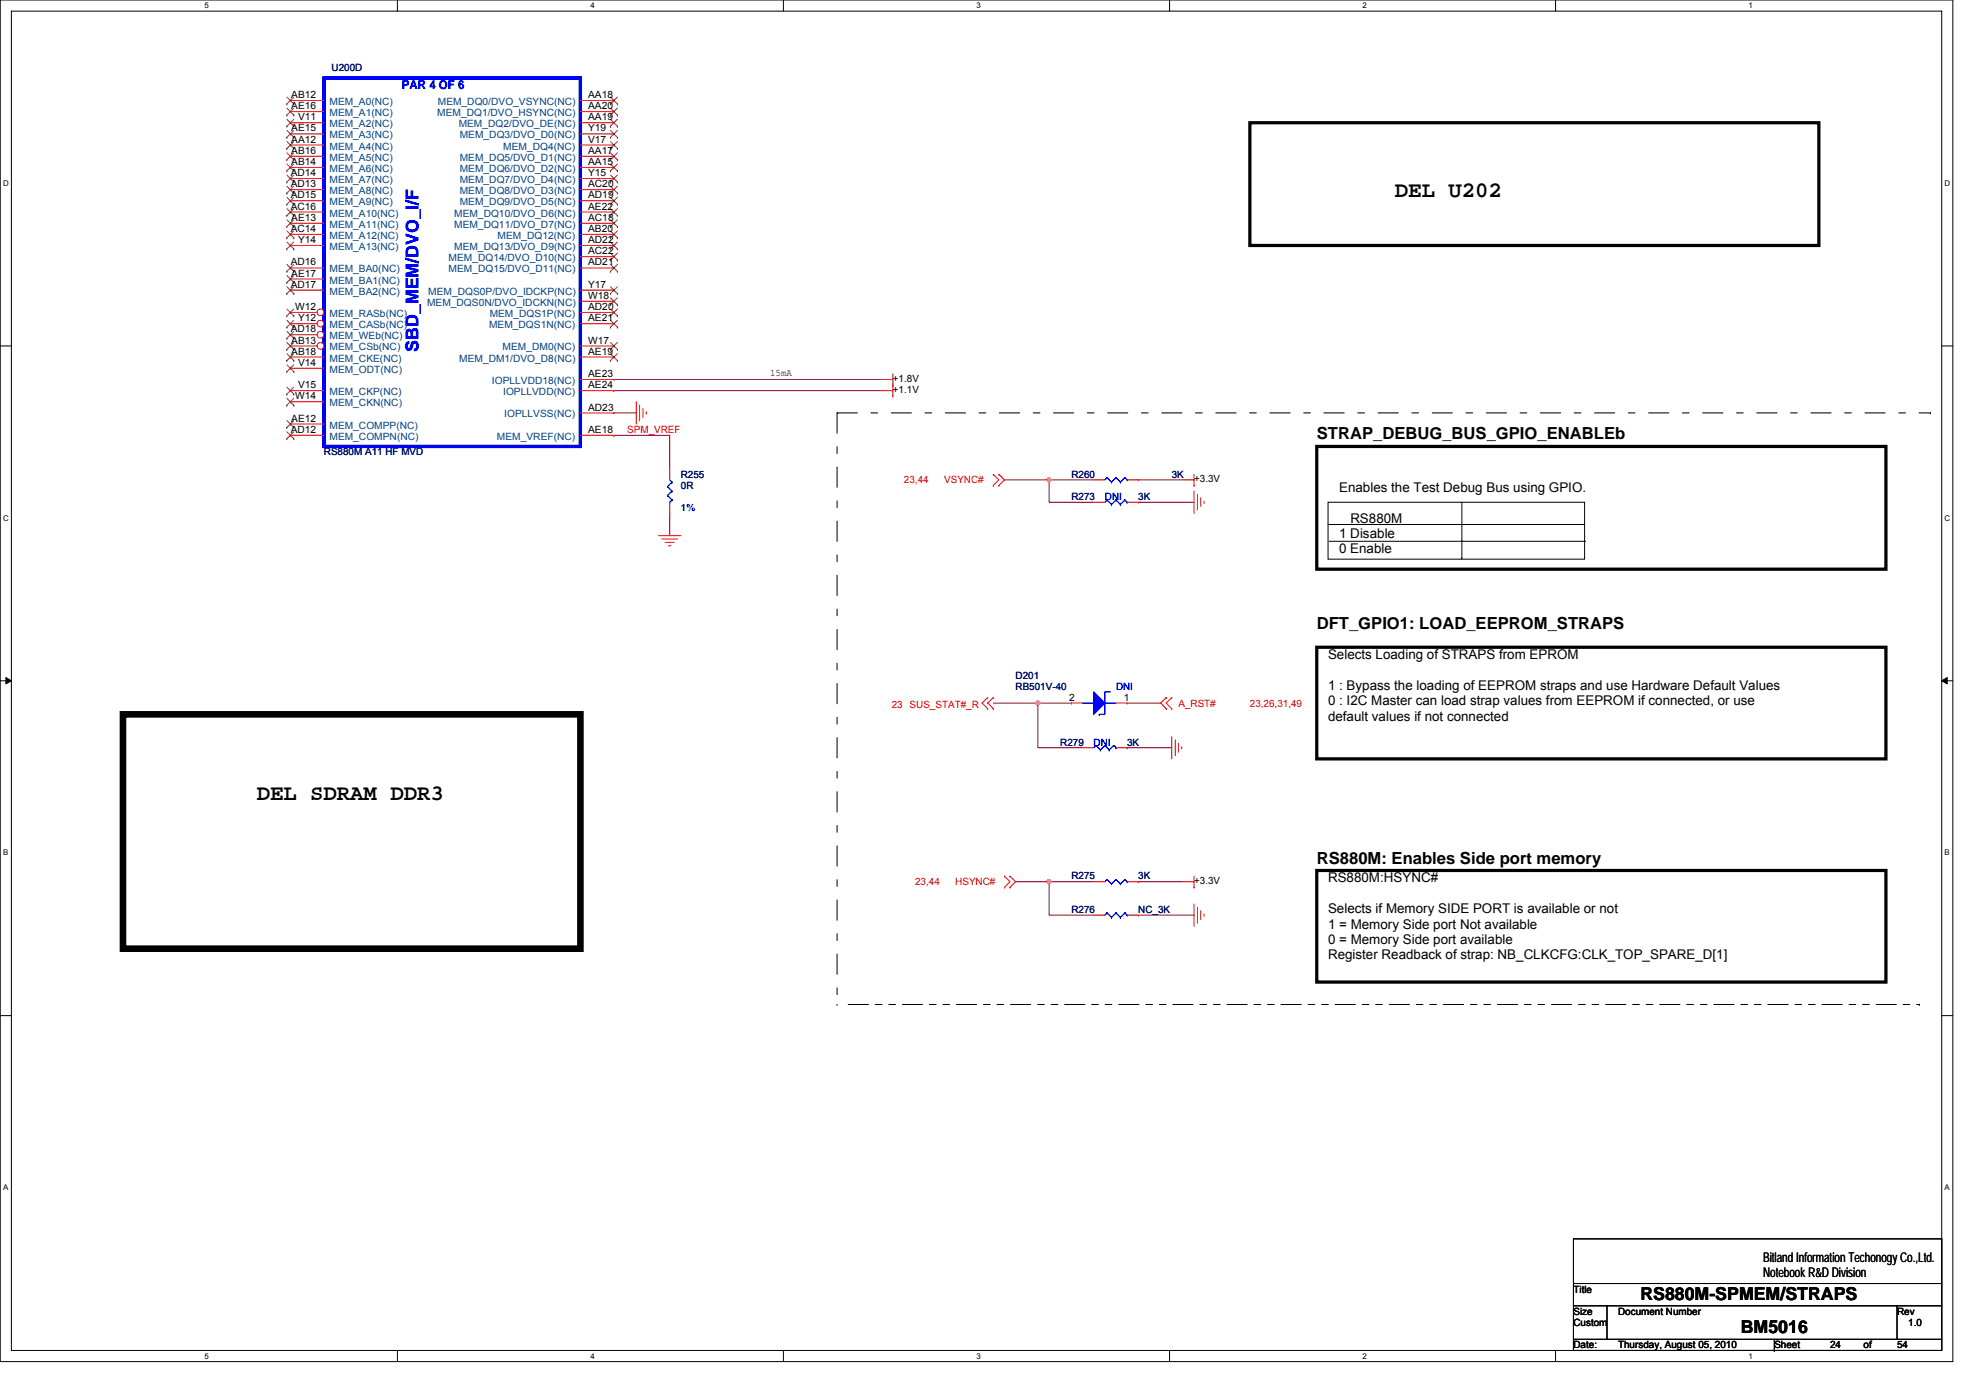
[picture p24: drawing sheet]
<svg xmlns="http://www.w3.org/2000/svg" width="297mm" height="210mm" viewBox="0 0 297 210" stroke-linecap="round" stroke-linejoin="round" font-family="sans-serif">
<defs><g id="words">
<g font-size="3.3">
<text x="209.6" y="29.6">DEL U202</text>
<text x="38.6" y="120.1">DEL SDRAM DDR3</text>
</g>
<text font-size="2.7" fill="#00f" x="62.9" y="52.8" transform="rotate(-90 62.9 52.8)">SBD_MEM/DVO_I/F</text>
<g font-size="2.7">
<text x="246.5" y="195.2">RS880M-SPMEM/STRAPS</text>
<text x="261.6" y="200.3">BM5016</text>
</g>
<g font-size="2.5">
<text x="197.8" y="66">STRAP_DEBUG_BUS_GPIO_ENABLEb</text>
<text x="197.8" y="94.5">DFT_GPIO1: LOAD_EEPROM_STRAPS</text>
<text x="197.8" y="129.7">RS880M: Enables Side port memory</text>
</g>
<g font-size="2">
<text x="201.2" y="73.9">Enables the Test Debug Bus using GPIO.</text>
<text x="201.2" y="80.8">1 Disable</text>
<text x="201.2" y="83.1">0 Enable</text>
<text x="202.9" y="78.5">RS880M</text>
<text x="199.5" y="99">Selects Loading of STRAPS from EPROM</text>
<text x="199.5" y="103.6">1 : Bypass the loading of EEPROM straps and use Hardware Default Values</text>
<text x="199.5" y="105.9">0 : I2C Master can load strap values from EEPROM if connected, or use</text>
<text x="199.5" y="108.2">default values if not connected</text>
<text x="199.5" y="132.5">RS880M:HSYNC#</text>
<text x="199.5" y="137.2">Selects if Memory SIDE PORT is available or not</text>
<text x="199.5" y="139.5">1 = Memory Side port Not available</text>
<text x="199.5" y="141.8">0 = Memory Side port available</text>
<text x="199.5" y="144.1">Register Readback of strap: NB_CLKCFG:CLK_TOP_SPARE_D[1]</text>
<text x="264.9" y="189.6">Bitland Information Techonogy Co.,Ltd.</text>
<text x="264.9" y="191.9">Notebook R&amp;D Division</text>
</g>
<text font-size="1.8" fill="#00f" x="60.4" y="13.4">PAR 4 OF 6</text>
<g font-size="1.5" fill="#000080">
<text x="49.8" y="10.7">U200D</text>
<text x="48.7" y="68.4">RS880M A11 HF MVD</text>
<text x="102.3" y="71.8">R255</text>
<text x="161" y="71.8">R260</text>
<text x="176.1" y="71.8">3K</text>
<text x="102.3" y="73.4">0R</text>
<text x="161" y="75.1">R273</text>
<text x="171" y="75.1">3K</text>
<text x="152.6" y="101.9">D201</text>
<text x="152.6" y="103.6">RB501V-40</text>
<text x="159.3" y="112">R279</text>
<text x="169.4" y="112">3K</text>
<text x="161" y="137.1">R276</text>
<text x="161" y="132.1">R275</text>
<text x="171" y="137.1">NC_3K</text>
<text x="171" y="132.1">3K</text>
</g>
<g font-size="1.5">
<text x="43.8" y="14.7">AB12</text>
<text x="43.8" y="16.4">AE16</text>
<text x="88.4" y="16.4">AA20</text>
<text x="88.4" y="14.7">AA18</text>
<text x="43.8" y="19.7">AE15</text>
<text x="43.8" y="21.4">AA12</text>
<text x="43.8" y="23.1">AB16</text>
<text x="44.8" y="18.1">V11</text>
<text x="88.4" y="19.7">Y19</text>
<text x="88.4" y="23.1">AA17</text>
<text x="88.4" y="18.1">AA19</text>
<text x="88.4" y="21.4">V17</text>
<text x="43.7" y="26.5">AD14</text>
<text x="43.7" y="28.1">AD13</text>
<text x="43.7" y="29.8">AD15</text>
<text x="43.8" y="24.8">AB14</text>
<text x="88.4" y="24.8">AA15</text>
<text x="88.4" y="26.5">Y15</text>
<text x="88.4" y="28.1">AC20</text>
<text x="88.4" y="29.8">AD19</text>
<text x="43.7" y="31.5">AC16</text>
<text x="43.7" y="34.8">AC14</text>
<text x="43.8" y="33.2">AE13</text>
<text x="88.4" y="34.8">AB20</text>
<text x="88.4" y="31.5">AE22</text>
<text x="88.4" y="33.2">AC18</text>
<text x="43.7" y="39.9">AD16</text>
<text x="43.8" y="41.6">AE17</text>
<text x="44.8" y="36.5">Y14</text>
<text x="88.4" y="36.5">AD22</text>
<text x="88.4" y="38.2">AC22</text>
<text x="88.4" y="39.9">AD21</text>
<text x="43.7" y="43.2">AD17</text>
<text x="44.4" y="46.6">W12</text>
<text x="88.4" y="46.6">AD20</text>
<text x="88.4" y="43.2">Y17</text>
<text x="88.4" y="44.9">W18</text>
<text x="43.7" y="49.9">AD18</text>
<text x="43.8" y="51.6">AB13</text>
<text x="43.8" y="53.3">AB18</text>
<text x="44.8" y="48.3">Y12</text>
<text x="88.4" y="51.6">W17</text>
<text x="88.4" y="48.3">AE21</text>
<text x="88.4" y="53.3">AE19</text>
<text x="44.4" y="60">W14</text>
<text x="44.8" y="54.9">V14</text>
<text x="44.8" y="58.3">V15</text>
<text x="88.4" y="56.6">AE23</text>
<text x="88.4" y="58.3">AE24</text>
<text x="115.7" y="56.5">15mA</text>
<text x="134.2" y="59">+1.1V</text>
<text x="134.2" y="57.3">+1.8V</text>
<text x="43.7" y="65">AD12</text>
<text x="43.8" y="63.3">AE12</text>
<text x="88.4" y="65">AE18</text>
<text x="88.4" y="61.7">AD23</text>
<text x="179.4" y="72.4">+3.3V</text>
<text x="160.6" y="105.2">2</text>
<text x="168.8" y="105.2">1</text>
<text x="179.4" y="132.8">+3.3V</text>
<text x="236.4" y="194.1">Title</text>
<text x="236.4" y="197.5">Size</text>
<text x="243.1" y="197.5">Document Number</text>
<text x="285" y="197.5">Rev</text>
<text x="236.4" y="202.5">Date:</text>
<text x="236.4" y="199.2">Custom</text>
<text x="243.1" y="202.5">Thursday, August 05, 2010</text>
<text x="266.6" y="202.5">Sheet</text>
<text x="275" y="202.5">24</text>
<text x="280" y="202.5">of</text>
<text x="285" y="202.5">54</text>
<text x="286.7" y="199.2">1.0</text>
</g>
<g font-size="1.5" fill="#004080">
<text x="49.5" y="15.8">MEM_A0(NC)</text>
<text x="49.5" y="17.4">MEM_A1(NC)</text>
<text x="65.7" y="17.4">MEM_DQ1/DVO_HSYNC(NC)</text>
<text x="65.8" y="15.8">MEM_DQ0/DVO_VSYNC(NC)</text>
<text x="49.5" y="19.1">MEM_A2(NC)</text>
<text x="49.5" y="20.8">MEM_A3(NC)</text>
<text x="49.5" y="22.5">MEM_A4(NC)</text>
<text x="68.9" y="19.1">MEM_DQ2/DVO_DE(NC)</text>
<text x="69.1" y="20.8">MEM_DQ3/DVO_D0(NC)</text>
<text x="75.6" y="22.5">MEM_DQ4(NC)</text>
<text x="49.5" y="24.2">MEM_A5(NC)</text>
<text x="49.5" y="25.8">MEM_A6(NC)</text>
<text x="49.5" y="27.5">MEM_A7(NC)</text>
<text x="49.5" y="29.2">MEM_A8(NC)</text>
<text x="69.1" y="24.2">MEM_DQ5/DVO_D1(NC)</text>
<text x="69.1" y="25.8">MEM_DQ6/DVO_D2(NC)</text>
<text x="69.1" y="27.5">MEM_DQ7/DVO_D4(NC)</text>
<text x="69.1" y="29.2">MEM_DQ8/DVO_D3(NC)</text>
<text x="49.5" y="30.8">MEM_A9(NC)</text>
<text x="49.5" y="32.5">MEM_A10(NC)</text>
<text x="49.5" y="34.2">MEM_A11(NC)</text>
<text x="49.5" y="35.9">MEM_A12(NC)</text>
<text x="68.2" y="32.5">MEM_DQ10/DVO_D6(NC)</text>
<text x="68.2" y="34.2">MEM_DQ11/DVO_D7(NC)</text>
<text x="69.1" y="30.8">MEM_DQ9/DVO_D5(NC)</text>
<text x="74.8" y="35.9">MEM_DQ12(NC)</text>
<text x="49.5" y="37.5">MEM_A13(NC)</text>
<text x="49.5" y="40.9">MEM_BA0(NC)</text>
<text x="67.4" y="39.2">MEM_DQ14/DVO_D10(NC)</text>
<text x="67.4" y="40.9">MEM_DQ15/DVO_D11(NC)</text>
<text x="68.2" y="37.5">MEM_DQ13/DVO_D9(NC)</text>
<text x="49.5" y="42.6">MEM_BA1(NC)</text>
<text x="49.5" y="44.3">MEM_BA2(NC)</text>
<text x="49.5" y="47.6">MEM_RASb(NC)</text>
<text x="64.2" y="45.9">MEM_DQS0N/DVO_IDCKN(NC)</text>
<text x="64.3" y="44.3">MEM_DQS0P/DVO_IDCKP(NC)</text>
<text x="73.6" y="47.6">MEM_DQS1P(NC)</text>
<text x="49.5" y="49.3">MEM_CASb(NC)</text>
<text x="49.5" y="51">MEM_WEb(NC)</text>
<text x="49.5" y="52.6">MEM_CSb(NC)</text>
<text x="73.5" y="49.3">MEM_DQS1N(NC)</text>
<text x="75.5" y="52.6">MEM_DM0(NC)</text>
<text x="49.5" y="54.3">MEM_CKE(NC)</text>
<text x="49.5" y="56">MEM_ODT(NC)</text>
<text x="49.5" y="59.4">MEM_CKP(NC)</text>
<text x="69" y="54.3">MEM_DM1/DVO_D8(NC)</text>
<text x="73.9" y="57.7">IOPLLVDD18(NC)</text>
<text x="75.6" y="59.4">IOPLLVDD(NC)</text>
<text x="49.5" y="61">MEM_CKN(NC)</text>
<text x="49.5" y="64.4">MEM_COMPP(NC)</text>
<text x="75.8" y="62.7">IOPLLVSS(NC)</text>
<text x="49.5" y="66.1">MEM_COMPN(NC)</text>
<text x="74.7" y="66.1">MEM_VREF(NC)</text>
</g>
<g font-size="1.5" fill="#f00">
<text x="94.3" y="65">SPM_VREF</text>
<text x="135.8" y="72.6">23,44</text>
<text x="141.9" y="72.6">VSYNC#</text>
<text x="134" y="106.3">23 SUS_STAT#_R</text>
<text x="177.1" y="106.1">A_RST#</text>
<text x="187.8" y="106.1">23,26,31,49</text>
<text x="137.5" y="132.9">23,44</text>
<text x="143.5" y="132.9">HSYNC#</text>
</g>
<g font-size="1.5" fill="#00f">
<text x="102.3" y="76.8">1%</text>
<text x="166" y="75.1">DNI</text>
<text x="167.7" y="103.6">DNI</text>
<text x="164.3" y="112">DNI</text>
</g>
<g font-size="1.2">
<text x="30.7" y="1.3">5</text>
<text x="88.7" y="1.3">4</text>
<text x="146.7" y="1.3">3</text>
<text x="204.7" y="1.3">2</text>
<text x="262.7" y="1.3">1</text>
<text x=".5" y="27.9">D</text>
<text x="292.2" y="27.9">D</text>
<text x=".5" y="78.2">C</text>
<text x="292.2" y="78.2">C</text>
<text x=".5" y="128.5">B</text>
<text x="292.2" y="128.5">B</text>
<text x=".5" y="178.8">A</text>
<text x="292.2" y="178.8">A</text>
<text x="30.7" y="204.1">5</text>
<text x="88.7" y="204.1">4</text>
<text x="146.7" y="204.1">3</text>
<text x="204.7" y="204.1">2</text>
<text x="262.7" y="204.1">1</text>
</g>
</g></defs>
<path d="M0 0h293.4v204.5h-293.4zM1.7 1.7h290v201.1h-290z" fill="none" stroke="#000" stroke-width=".15"/>
<g fill="#fff">
<path d="M30.7 .2h.7v1.3h-.7z"/>
<path d="M30.7 203h.7v1.4h-.7z"/>
</g>
<path d="M59.7 0v1.7M59.7 202.8v1.7" fill="none" stroke="#000" stroke-width=".15"/>
<g fill="#fff">
<path d="M88.7 .2h.7v1.3h-.7z"/>
<path d="M88.7 203h.7v1.4h-.7z"/>
</g>
<path d="M117.7 0v1.7M117.7 202.8v1.7" fill="none" stroke="#000" stroke-width=".15"/>
<g fill="#fff">
<path d="M146.7 .2h.7v1.3h-.7z"/>
<path d="M146.7 203h.7v1.4h-.7z"/>
</g>
<path d="M175.7 0v1.7M175.7 202.8v1.7" fill="none" stroke="#000" stroke-width=".15"/>
<g fill="#fff">
<path d="M204.7 .2h.7v1.3h-.7z"/>
<path d="M204.7 203h.7v1.4h-.7z"/>
</g>
<path d="M233.7 0v1.7M233.7 202.8v1.7" fill="none" stroke="#000" stroke-width=".15"/>
<g fill="#fff">
<path d="M262.7 .2h.7v1.3h-.7z"/>
<path d="M262.7 203h.7v1.4h-.7z"/>
<path d="M.5 26.8h.8v1.4h-.8z"/>
<path d="M292.2 26.8h.8v1.4h-.8z"/>
<path d="M.5 77.1h.8v1.3h-.8z"/>
<path d="M292.2 77.1h.8v1.3h-.8z"/>
</g>
<path d="M0 52h1.7M291.7 52h1.7" fill="none" stroke="#000" stroke-width=".15"/>
<g fill="#fff">
<path d="M.5 127.4h.7v1.3h-.7z"/>
<path d="M292.2 127.4h.7v1.3h-.7z"/>
</g>
<path d="M0 102.3h1.7M291.7 102.3h1.7" fill="none" stroke="#000" stroke-width=".15"/>
<path d="M.9 101.8l.8 .5-.8 .4zM291.7 102.3l.9-.5v.9z" fill="#000" stroke="#000" stroke-width=".15"/>
<g fill="#fff">
<path d="M.5 177.7h.7v1.3h-.7z"/>
<path d="M292.2 177.7h.7v1.3h-.7z"/>
</g>
<g fill="none" stroke="#000" stroke-width=".15">
<path d="M199.5 75.4h38.6v8.6h-38.6zM199.5 78.8h38.6M219.6 75.4v8.4M199.7 81.3h38.5M219.6 83.8h.1M0 152.5h1.7M291.7 152.5h1.7M236.4 192.8h55.3M236.4 196.1h55.3M236.4 186.1h55.3v16.7h-55.3zM241.4 196.1v5.1M285 196.1v5.1"/>
<path d="M236.4 201.2h55.3M266.6 202.8h.1M266.6 201.2v1.6"/>
</g>
<path d="M125.8 62v88.9M125.8 62h164.2M290 62h.1M125.8 150.9h.1" fill="none" stroke="#000" stroke-width=".15" stroke-dasharray="3 2 1 2"/>
<path d="M187.8 18.4h85.5v18.5h-85.5zM197.8 67.1h85.6v18.4h-85.6zM197.8 97.2h85.6v16.8h-85.6zM197.8 130.7h85.6v16.8h-85.6z" fill="none" stroke="#000" stroke-width=".49"/>
<path d="M127.4 150.9h161M288.4 150.9h.1" fill="none" stroke="#000" stroke-width=".15" stroke-dasharray="3 1 1 1 1 1"/>
<path d="M18.5 107.3h68.7v35.2h-68.7z" fill="none" stroke="#000" stroke-width=".99"/>
<g fill="none" stroke="#800040" stroke-width=".15">
<path d="M92.2 58.7h40.3M92.2 57h40.3M92.2 62h3.4M92.2 65.4h.1M92.2 65.4h8.4v5M100.6 77.1v3.4M150.9 72.1h6.7v3.3h6.7M157.6 72.1h.1M157.6 72.1h6.7M171 75.4h8.4M171 72.1h6.7M149.2 105.6h6.7v6.7h6.7"/>
<path d="M155.9 105.6h.1M155.9 105.6h5.1M169.4 105.6h5M169.4 112.3h.1M169.4 112.3h6.7M152.6 132.4h5v5.1h6.7M157.6 132.4h.1M157.6 132.4h6.7M171 137.5h8.4M171 132.4h6.7"/>
</g>
<g fill="#f0f" stroke="#f0f" stroke-width=".15">
<circle cx="157.6" cy="132.4" r=".32"/>
<circle cx="157.6" cy="72.1" r=".32"/>
<circle cx="155.9" cy="105.6" r=".32"/>
</g>
<g fill="none" stroke="#f00" stroke-width=".15">
<path d="M43.6 15.1h.1M43.6 16.8h.1M43.6 18.4h.1M43.6 15.1h5.1M43.6 16.8h5.1M43.6 18.4h5.1M43.6 20.1h.1M43.6 21.8h.1M43.6 23.5h.1M43.6 25.1h.1M43.6 26.8h.1M43.6 28.5h.1"/>
<path d="M43.6 30.2h.1M43.6 31.9h.1M43.6 33.5h.1M43.6 35.2h.1M43.6 36.9h.1M43.6 20.1h5.1M43.6 21.8h5.1M43.6 23.5h5.1M43.6 25.1h5.1M43.6 26.8h5.1M43.6 28.5h5.1M43.6 30.2h5.1"/>
<path d="M43.6 31.9h5.1M43.6 33.5h5.1M43.6 35.2h5.1M43.6 36.9h5.1M43.6 40.2h.1M43.6 41.9h.1M43.6 43.6h.1M43.6 40.2h5.1M43.6 41.9h5.1M43.6 43.6h5.1M132.5 58.7h1.7M132.5 57h1.7"/>
<path d="M134.2 59.5h.1M134.2 57.8h.1M134.2 56.2v3.3M95.6 60.3v3.4M96.1 60.9v2.3M96.6 61.4v1.3M97.1 61.8v.4M100.6 70.4v1.7M100.6 77.1h.1M100.6 75.4v1.7M149.2 71.2h.1M149.2 72.9h.1"/>
<path d="M149.2 71.2l.9 .9-.9 .8M150.1 72.9h.1M150.1 71.2h.1M150.1 71.2l.8 .9-.8 .8M164.3 72.1h1.7M169.4 72.1h1.6M171 72.1h.1M177.7 72.1h1.7M179.4 72.9h.1M179.4 73.8v3.3M179.4 71.2v1.7M179.9 74.3v2.3"/>
<path d="M180.4 74.8v1.3M180.9 75.3v.3M99 80.5h3.3M99.4 81h2.4M99.9 81.5h1.4M100.5 82h.3M148.4 104.8h.1M148.4 106.4h.1M148.4 104.8l-.9 .8 .9 .8M149.2 104.8h.1M149.2 106.4h.1M149.2 104.8l-.8 .8 .8 .8"/>
<path d="M161 105.6h.1M161 105.6h1.6M162.6 112.3h1.7M167.7 105.6h1.7M167.7 112.3h1.7M169.4 105.6h.1M169.4 112.3h.1M175.2 106.4h.1M175.2 104.8h.1M175.2 104.8l-.8 .8 .8 .8M176.1 110.6v3.4M176.1 104.8h.1"/>
<path d="M176.1 106.4h.1M176.1 104.8l-.9 .8 .9 .8M176.6 111.1v2.4M177.1 111.7v1.3M177.6 112.1v.4M150.9 131.6h.1M150.9 133.3h.1M150.9 131.6l.8 .8-.8 .9M151.7 133.3h.1M151.7 131.6h.1M151.7 131.6l.9 .8-.9 .9M164.3 137.5h1.7"/>
<path d="M169.4 137.5h1.6M171 137.5h.1M177.7 132.4h1.7M179.4 133.3h.1M179.4 135.8v3.3M179.4 131.6v1.7M179.9 136.3v2.3M180.4 136.8v1.3M180.9 137.3v.3"/>
</g>
<g fill="none" stroke="#00f" stroke-width=".15">
<path d="M100.3 73.1h.1M100.3 74.4h.1M100.3 73.1l.7 .7M100.3 74.4l.7 .7M100.6 75.4h.1M100.6 72.1l.4 .3M101 72.4h.1M101 73.8h.1M101 75.1h.1M101 72.4l-.7 .7M101 73.8l-.7 .6M101 75.1l-.4 .3"/>
<path d="M166.3 71.8h.1M166.3 71.8l-.3 .3M166.3 71.8l.7 .6M167 72.4h.1M167.7 71.8h.1M167.7 71.8l-.7 .6M167.7 71.8l.6 .6M168.3 72.4h.1M169 71.8h.1M169 71.8l-.7 .6M169 71.8l.4 .3M169.4 72.1h.1"/>
<path d="M162.6 105.6h1.7M164.7 112h.1M164.7 112l-.4 .3M164.7 112l.6 .6M165.2 107.3h.1M165.3 112.6h.1M166 105.6h1.7M166 112h.1M166 112l-.7 .6M166 112l.7 .6M166.7 112.6h.1M166.8 103.9h-.8v3.4h-.8"/>
<path d="M167.3 112h.1M167.3 112l-.6 .6M167.3 112l.4 .3M167.7 112.3h.1M166.3 137.1h.1M166.3 137.1l-.3 .4M166.3 137.1l.7 .7M167 137.8h.1M167.7 137.1h.1M167.7 137.1l-.7 .7M167.7 137.1l.6 .7M168.3 137.8h.1"/>
<path d="M169 137.1h.1M169 137.1l-.7 .7M169 137.1l.4 .4M169.4 137.5h.1"/>
</g>
<g fill="#00f" stroke="#00f" stroke-width=".15">
<path d="M164.3 103.9l1.7 1.7-1.7 1.7z" fill-rule="evenodd"/>
<path d="M164.3 103.9l1.7 1.7-1.7 1.7z" fill-rule="evenodd"/>
</g>
<path d="M48.7 11.7h38.5v55.4h-38.5z" fill="none" stroke="#00f" stroke-width=".49"/>
<g fill="none" stroke="#804000" stroke-width=".15">
<path d="M43.1 15.6h.1M43.1 17.3h.1M43.1 19h.1M43.1 14.6l1.1 1M43.1 16.3l1.1 1M43.1 17.9l1.1 1.1M43.1 19.6l1.1 1M44.1 14.6l-1 1M44.1 16.3l-1 1M44.1 17.9l-1 1.1M44.1 19.6l-1 1M44.2 15.6h.1"/>
<path d="M44.2 17.3h.1M44.2 19h.1M43.1 20.6h.1M43.1 22.3h.1M43.1 24h.1M43.1 25.7h.1M43.1 27.3h.1M43.1 29h.1M43.1 30.7h.1M43.1 32.4h.1M43.1 34.1h.1M43.1 35.7h.1"/>
<path d="M43.1 37.4h.1M43.1 21.3l1.1 1M43.1 23l1.1 1M43.1 24.6l1.1 1.1M43.1 26.3l1.1 1M43.1 28l1.1 1M43.1 29.7l1.1 1M43.1 31.3l1.1 1.1M43.1 33l1.1 1.1M43.1 34.7l1.1 1M43.1 36.4l1.1 1M43.1 39.7l1.1 1.1"/>
<path d="M44.1 21.3l-1 1M44.1 23l-1 1M44.1 24.6l-1 1.1M44.1 26.3l-1 1M44.1 28l-1 1M44.1 29.7l-1 1M44.1 31.3l-1 1.1M44.1 33l-1 1.1M44.1 34.7l-1 1M44.1 36.4l-1 1M44.1 39.7l-1 1.1M44.2 20.6h.1"/>
<path d="M44.2 22.3h.1M44.2 24h.1M44.2 25.7h.1M44.2 27.3h.1M44.2 29h.1M44.2 30.7h.1M44.2 32.4h.1M44.2 34.1h.1M44.2 35.7h.1M44.2 37.4h.1M43.1 40.8h.1M43.1 42.4h.1"/>
<path d="M43.1 44.1h.1M43.1 41.4l1.1 1M43.1 43.1l1.1 1M44.1 41.4l-1 1M44.1 43.1l-1 1M44.2 40.8h.1M44.2 42.4h.1M44.2 44.1h.1"/>
</g>
<circle cx="48.1" cy="46.9" r=".5" fill="#fff" stroke="#f00" stroke-width=".15"/>
<path d="M43.6 46.9h.1M43.6 46.9h4" fill="none" stroke="#f00" stroke-width=".15"/>
<path d="M43.1 47.5h.1M43.1 46.4l1.1 1.1M44.1 46.4l-1 1.1M44.2 47.5h.1" fill="none" stroke="#804000" stroke-width=".15"/>
<circle cx="48.1" cy="48.6" r=".5" fill="#fff" stroke="#f00" stroke-width=".15"/>
<path d="M43.6 48.6h.1M43.6 48.6h4" fill="none" stroke="#f00" stroke-width=".15"/>
<path d="M43.1 49.1h.1M43.1 48.1l1.1 1M44.1 48.1l-1 1M44.2 49.1h.1" fill="none" stroke="#804000" stroke-width=".15"/>
<circle cx="48.1" cy="50.3" r=".5" fill="#fff" stroke="#f00" stroke-width=".15"/>
<path d="M43.6 50.3h.1M43.6 50.3h4" fill="none" stroke="#f00" stroke-width=".15"/>
<path d="M43.1 50.8h.1M43.1 49.8l1.1 1M44.1 49.8l-1 1M44.2 50.8h.1" fill="none" stroke="#804000" stroke-width=".15"/>
<circle cx="48.1" cy="52" r=".5" fill="#fff" stroke="#f00" stroke-width=".15"/>
<g fill="none" stroke="#f00" stroke-width=".15">
<path d="M87.2 15.1h5M87.2 16.8h5M87.2 18.4h5M92.2 15.1h.1M92.2 16.8h.1M92.2 18.4h.1M87.2 20.1h5M87.2 21.8h5M87.2 23.5h5M87.2 25.1h5M87.2 26.8h5M87.2 28.5h5"/>
<path d="M87.2 30.2h5M87.2 31.9h5M87.2 33.5h5M87.2 35.2h5M87.2 36.9h5M87.2 38.5h5M92.2 20.1h.1M92.2 21.8h.1M92.2 23.5h.1M92.2 25.1h.1M92.2 26.8h.1M92.2 28.5h.1"/>
<path d="M92.2 30.2h.1M92.2 31.9h.1M92.2 33.5h.1M92.2 35.2h.1M92.2 36.9h.1M92.2 38.5h.1M43.6 52h.1M43.6 53.6h.1M43.6 55.3h.1M43.6 58.7h.1M43.6 52h4M43.6 53.6h5.1"/>
<path d="M43.6 55.3h5.1M43.6 58.7h5.1M87.2 52h5M87.2 53.6h5M87.2 58.7h5M87.2 43.6h5M87.2 45.3h5M87.2 46.9h5M87.2 48.6h5M87.2 40.2h5M87.2 57h5M92.2 52h.1"/>
<path d="M92.2 53.6h.1M92.2 43.6h.1M92.2 45.3h.1M92.2 46.9h.1M92.2 48.6h.1M92.2 40.2h.1M92.2 57h.1M92.2 58.7h.1M43.6 60.3h.1M43.6 63.7h.1M43.6 65.4h.1M43.6 60.3h5.1"/>
<path d="M43.6 63.7h5.1M43.6 65.4h5.1M87.2 65.4h5M87.2 62h5M92.2 65.4h.1M92.2 62h.1M164.3 75.4h1.7M169.4 75.4h1.6M171 75.4h.1M164.3 132.4h1.7M169.4 132.4h1.6M171 132.4h.1"/>
</g>
<g fill="none" stroke="#804000" stroke-width=".15">
<path d="M91.7 15.6h.1M91.7 17.3h.1M91.7 19h.1M91.7 14.6l1.1 1M91.7 16.3l1.1 1M91.7 17.9l1.1 1.1M91.7 19.6l1.1 1M92.7 14.6l-1 1M92.7 16.3l-1 1M92.7 17.9l-1 1.1M92.7 19.6l-1 1M92.8 15.6h.1"/>
<path d="M92.8 17.3h.1M92.8 19h.1M91.7 20.6h.1M91.7 22.3h.1M91.7 24h.1M91.7 25.7h.1M91.7 27.3h.1M91.7 29h.1M91.7 30.7h.1M91.7 32.4h.1M91.7 34.1h.1M91.7 35.7h.1"/>
<path d="M91.7 37.4h.1M91.7 39.1h.1M91.7 21.3l1.1 1M91.7 23l1.1 1M91.7 24.6l1.1 1.1M91.7 26.3l1.1 1M91.7 28l1.1 1M91.7 29.7l1.1 1M91.7 31.3l1.1 1.1M91.7 33l1.1 1.1M91.7 34.7l1.1 1M91.7 36.4l1.1 1"/>
<path d="M91.7 38l1.1 1.1M91.7 39.7l1.1 1.1M92.7 21.3l-1 1M92.7 23l-1 1M92.7 24.6l-1 1.1M92.7 26.3l-1 1M92.7 28l-1 1M92.7 29.7l-1 1M92.7 31.3l-1 1.1M92.7 33l-1 1.1M92.7 34.7l-1 1M92.7 36.4l-1 1"/>
<path d="M92.7 38l-1 1.1M92.7 39.7l-1 1.1M92.8 20.6h.1M92.8 22.3h.1M92.8 24h.1M92.8 25.7h.1M92.8 27.3h.1M92.8 29h.1M92.8 30.7h.1M92.8 32.4h.1M92.8 34.1h.1M92.8 35.7h.1"/>
<path d="M92.8 37.4h.1M92.8 39.1h.1M43.1 52.5h.1M43.1 54.2h.1M43.1 55.8h.1M43.1 59.2h.1M43.1 51.5l1.1 1M43.1 53.1l1.1 1.1M43.1 54.8l1.1 1M43.1 58.2l1.1 1M43.1 59.8l1.1 1.1M44.1 51.5l-1 1"/>
<path d="M44.1 53.1l-1 1.1M44.1 54.8l-1 1M44.1 58.2l-1 1M44.1 59.8l-1 1.1M44.2 52.5h.1M44.2 54.2h.1M44.2 55.8h.1M44.2 59.2h.1M91.7 52.5h.1M91.7 54.2h.1M91.7 44.1h.1M91.7 45.8h.1"/>
<path d="M91.7 47.5h.1M91.7 49.1h.1M91.7 40.8h.1M91.7 51.5l1.1 1M91.7 53.1l1.1 1.1M91.7 43.1l1.1 1M91.7 44.7l1.1 1.1M91.7 46.4l1.1 1.1M91.7 48.1l1.1 1M92.7 51.5l-1 1M92.7 53.1l-1 1.1M92.7 43.1l-1 1"/>
<path d="M92.7 44.7l-1 1.1M92.7 46.4l-1 1.1M92.7 48.1l-1 1M92.8 52.5h.1M92.8 54.2h.1M92.8 44.1h.1M92.8 45.8h.1M92.8 47.5h.1M92.8 49.1h.1M92.8 40.8h.1M43.1 60.9h.1M43.1 64.2h.1"/>
<path d="M43.1 65.9h.1M43.1 63.2l1.1 1M43.1 64.9l1.1 1M44.1 64.9l-1 1M44.1 63.2l-1 1M44.2 60.9h.1M44.2 64.2h.1M44.2 65.9h.1"/>
</g>
<g fill="none" stroke="#00f" stroke-width=".15">
<path d="M166.3 75.1h.1M166.3 75.1l-.3 .3M166.3 75.1l.7 .7M167 75.8h.1M167.7 75.1h.1M167.7 75.1l-.7 .7M167.7 75.1l.6 .7M168.3 75.8h.1M169 75.1h.1M169 75.1l-.7 .7M169 75.1l.4 .3M169.4 75.4h.1"/>
<path d="M166.3 132.1h.1M166.3 132.1l-.3 .3M166.3 132.1l.7 .7M167 132.8h.1M167.7 132.1h.1M167.7 132.1l-.7 .7M167.7 132.1l.6 .7M168.3 132.8h.1M169 132.1h.1M169 132.1l-.7 .7M169 132.1l.4 .3M169.4 132.4h.1"/>
</g>
<g fill="#f0f" stroke="#f0f" stroke-width=".15">
<circle cx="157.6" cy="132.4" r=".32"/>
<circle cx="157.6" cy="72.1" r=".32"/>
<circle cx="155.9" cy="105.6" r=".32"/>
</g>
<use href="#words"/>
</svg>
